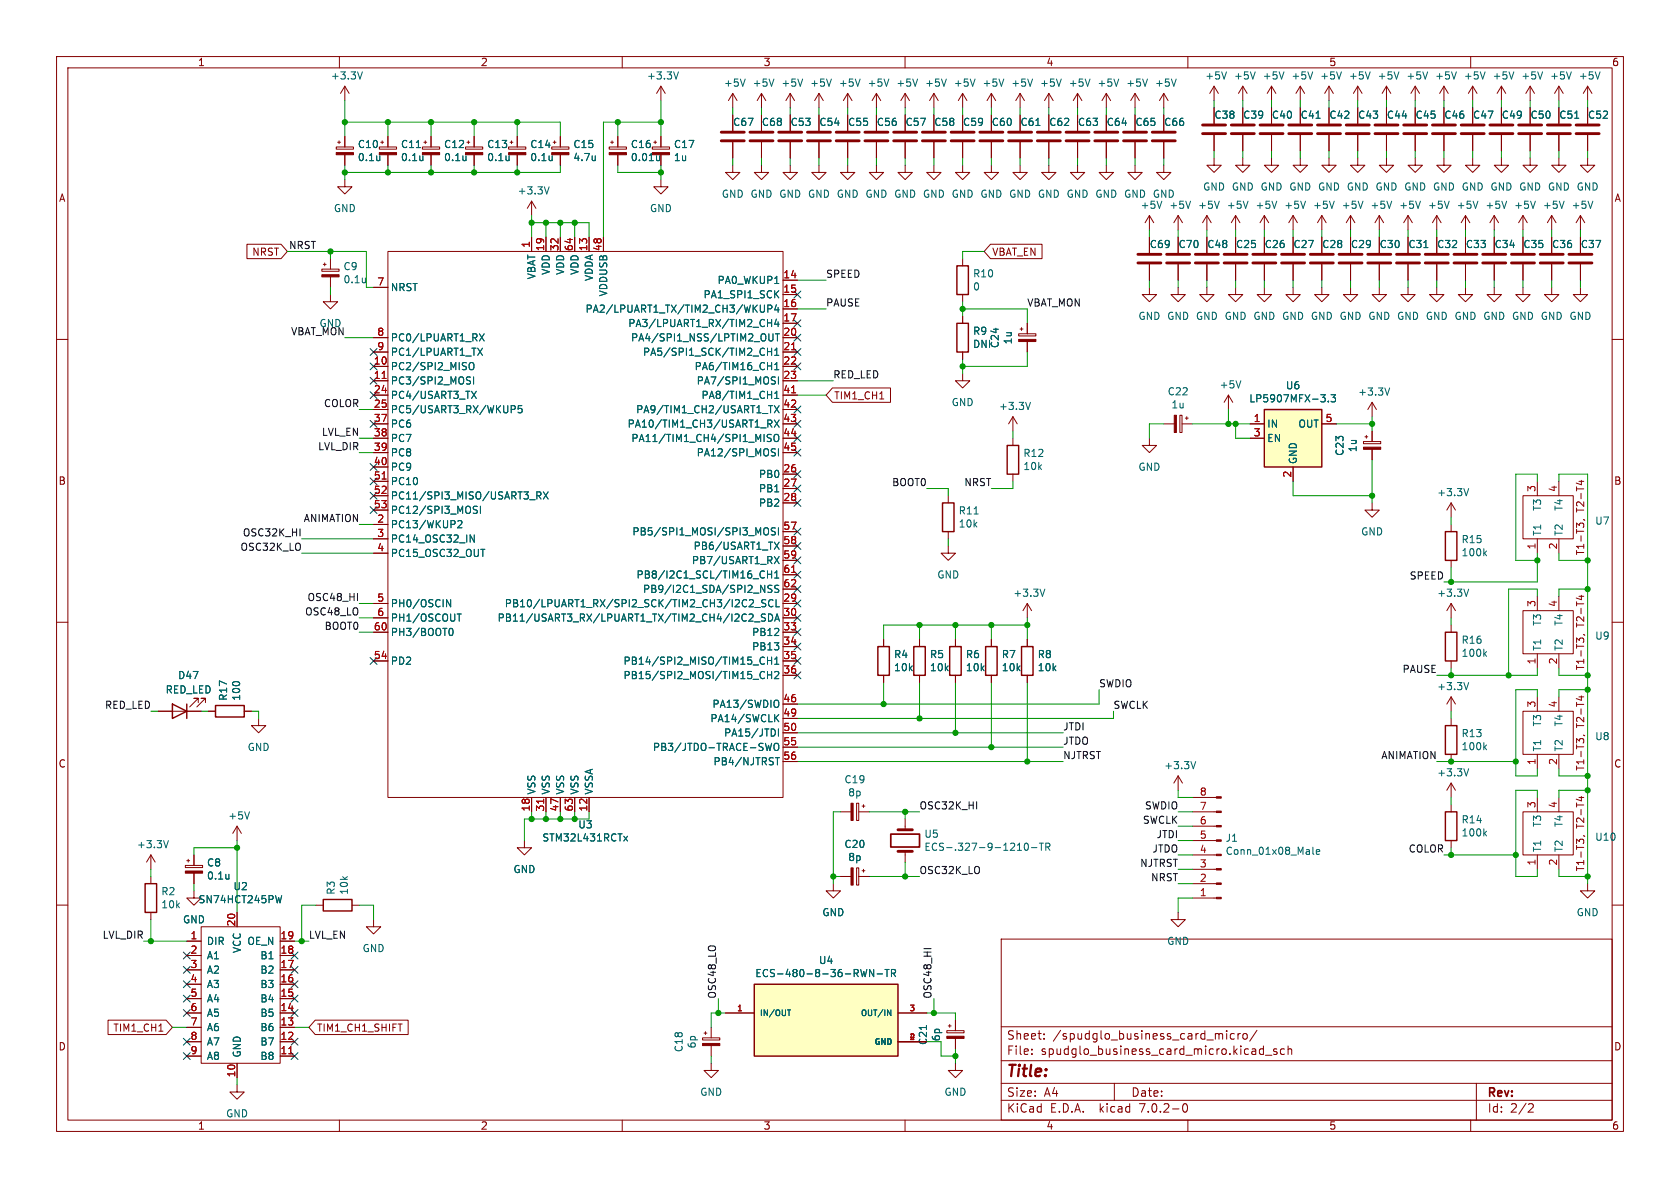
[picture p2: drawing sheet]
<svg xmlns="http://www.w3.org/2000/svg" width="297mm" height="210mm" viewBox="0 0 297 210" stroke-linecap="round" stroke-linejoin="round" font-family="sans-serif">
<defs><g id="words">
<text font-size="2.8" fill="#840000" x="178" y="190.8">Title:</text>
<g font-size="2.1" fill="#840000">
<text x="178" y="183.9">Sheet:</text>
<text x="186.2" y="183.9">/spudglo_business_card_micro/</text>
<text x="178" y="186.6">File:</text>
<text x="184" y="186.6">spudglo_business_card_micro.kicad_sch</text>
<text x="178" y="196.8">KiCad</text>
<text x="178" y="194">Size:</text>
<text x="184.6" y="194">A4</text>
<text x="185.7" y="196.8">E.D.A.</text>
<text x="194.4" y="196.8">kicad</text>
<text x="200" y="194">Date:</text>
<text x="201.5" y="196.8">7.0.2-0</text>
<text x="263" y="194.2">Rev:</text>
<text x="263" y="196.8">Id:</text>
<text x="267" y="196.8">2/2</text>
</g>
<g font-size="1.8" fill="#840000">
<text x="35" y="11.8">1</text>
<text x="85" y="11.8">2</text>
<text x="135" y="11.8">3</text>
<text x="185" y="11.8">4</text>
<text x="235" y="11.8">5</text>
<text x="285" y="11.8">6</text>
<text x="10.4" y="35.8">A</text>
<text x="285.4" y="35.8">A</text>
<text x="44.5" y="45.4">NRST</text>
<text x="175.4" y="45.4">VBAT_EN</text>
<text x="147.5" y="70.8">TIM1_CH1</text>
<text x="10.3" y="85.8">B</text>
<text x="285.3" y="85.8">B</text>
<text x="280.2" y="90.6" transform="rotate(-90 280.2 90.6)">T2-T4</text>
<text x="280.2" y="98.2" transform="rotate(-90 280.2 98.2)">T1-T3,</text>
<text x="280.2" y="110.9" transform="rotate(-90 280.2 110.9)">T2-T4</text>
<text x="280.2" y="118.5" transform="rotate(-90 280.2 118.5)">T1-T3,</text>
<text x="280.2" y="128.7" transform="rotate(-90 280.2 128.7)">T2-T4</text>
<text x="10.3" y="135.8">C</text>
<text x="280.2" y="136.3" transform="rotate(-90 280.2 136.3)">T1-T3,</text>
<text x="285.3" y="135.8">C</text>
<text x="280.2" y="146.5" transform="rotate(-90 280.2 146.5)">T2-T4</text>
<text x="280.2" y="154.1" transform="rotate(-90 280.2 154.1)">T1-T3,</text>
<text x="10.3" y="185.8">D</text>
<text x="19.9" y="182.5">TIM1_CH1</text>
<text x="56" y="182.5">TIM1_CH1_SHIFT</text>
<text x="285.3" y="185.8">D</text>
<text x="35" y="199.8">1</text>
<text x="85" y="199.8">2</text>
<text x="135" y="199.8">3</text>
<text x="185" y="199.8">4</text>
<text x="235" y="199.8">5</text>
<text x="285" y="199.8">6</text>
</g>
<g font-size="1.8" fill="#006464">
<text x="58.4" y="14.2">+3.3V</text>
<text x="114.3" y="14.2">+3.3V</text>
<text x="127.9" y="15.5">+5V</text>
<text x="133" y="15.5">+5V</text>
<text x="138.1" y="15.5">+5V</text>
<text x="143.2" y="15.5">+5V</text>
<text x="148.2" y="15.5">+5V</text>
<text x="153.3" y="15.5">+5V</text>
<text x="158.4" y="15.5">+5V</text>
<text x="163.5" y="15.5">+5V</text>
<text x="168.6" y="15.5">+5V</text>
<text x="173.6" y="15.5">+5V</text>
<text x="178.7" y="15.5">+5V</text>
<text x="183.8" y="15.5">+5V</text>
<text x="188.9" y="15.5">+5V</text>
<text x="194" y="15.5">+5V</text>
<text x="199" y="15.5">+5V</text>
<text x="204.1" y="15.5">+5V</text>
<text x="213" y="14.2">+5V</text>
<text x="218.1" y="14.2">+5V</text>
<text x="223.2" y="14.2">+5V</text>
<text x="228.3" y="14.2">+5V</text>
<text x="233.3" y="14.2">+5V</text>
<text x="238.4" y="14.2">+5V</text>
<text x="243.5" y="14.2">+5V</text>
<text x="248.6" y="14.2">+5V</text>
<text x="253.7" y="14.2">+5V</text>
<text x="258.7" y="14.2">+5V</text>
<text x="263.8" y="14.2">+5V</text>
<text x="268.9" y="14.2">+5V</text>
<text x="274" y="14.2">+5V</text>
<text x="279.1" y="14.2">+5V</text>
<text x="129.5" y="22.4">C67</text>
<text x="134.6" y="22.4">C68</text>
<text x="139.7" y="22.4">C53</text>
<text x="144.8" y="22.4">C54</text>
<text x="149.9" y="22.4">C55</text>
<text x="154.9" y="22.4">C56</text>
<text x="160" y="22.4">C57</text>
<text x="165.1" y="22.4">C58</text>
<text x="170.2" y="22.4">C59</text>
<text x="175.3" y="22.4">C60</text>
<text x="180.3" y="22.4">C61</text>
<text x="185.4" y="22.4">C62</text>
<text x="190.5" y="22.4">C63</text>
<text x="195.6" y="22.4">C64</text>
<text x="200.7" y="22.4">C65</text>
<text x="205.7" y="22.4">C66</text>
<text x="214.6" y="21.1">C38</text>
<text x="219.7" y="21.1">C39</text>
<text x="224.8" y="21.1">C40</text>
<text x="229.9" y="21.1">C41</text>
<text x="235" y="21.1">C42</text>
<text x="240" y="21.1">C43</text>
<text x="245.1" y="21.1">C44</text>
<text x="250.2" y="21.1">C45</text>
<text x="255.3" y="21.1">C46</text>
<text x="260.4" y="21.1">C47</text>
<text x="265.4" y="21.1">C49</text>
<text x="270.5" y="21.1">C50</text>
<text x="275.6" y="21.1">C51</text>
<text x="280.7" y="21.1">C52</text>
<text x="63.2" y="26.3">C10</text>
<text x="63.2" y="28.6">0.1u</text>
<text x="70.8" y="26.3">C11</text>
<text x="70.8" y="28.6">0.1u</text>
<text x="78.4" y="26.3">C12</text>
<text x="78.4" y="28.6">0.1u</text>
<text x="86.1" y="26.3">C13</text>
<text x="86.1" y="28.6">0.1u</text>
<text x="93.7" y="26.3">C14</text>
<text x="93.7" y="28.6">0.1u</text>
<text x="101.3" y="26.3">C15</text>
<text x="101.3" y="28.6">4.7u</text>
<text x="111.5" y="26.3">C16</text>
<text x="111.5" y="28.6">0.01u</text>
<text x="119.1" y="26.3">C17</text>
<text x="119.1" y="28.6">1u</text>
<text x="91.5" y="34.5">+3.3V</text>
<text x="127.5" y="35.1">GND GND GND GND GND GND GND GND GND GND GND GND GND GND GND GND</text>
<text x="212.6" y="33.8">GND GND GND GND GND GND GND GND GND GND GND GND GND GND</text>
<text x="59" y="37.7">GND</text>
<text x="114.8" y="37.7">GND</text>
<text x="201.6" y="37.1">+5V</text>
<text x="206.7" y="37.1">+5V</text>
<text x="211.7" y="37.1">+5V</text>
<text x="216.8" y="37.1">+5V</text>
<text x="221.9" y="37.1">+5V</text>
<text x="227" y="37.1">+5V</text>
<text x="232.1" y="37.1">+5V</text>
<text x="237.1" y="37.1">+5V</text>
<text x="242.2" y="37.1">+5V</text>
<text x="247.3" y="37.1">+5V</text>
<text x="252.4" y="37.1">+5V</text>
<text x="257.5" y="37.1">+5V</text>
<text x="262.5" y="37.1">+5V</text>
<text x="267.6" y="37.1">+5V</text>
<text x="272.7" y="37.1">+5V</text>
<text x="277.8" y="37.1">+5V</text>
<text x="60.7" y="47.9">C9</text>
<text x="203.2" y="44">C69</text>
<text x="208.3" y="44">C70</text>
<text x="213.4" y="44">C48</text>
<text x="218.4" y="44">C25</text>
<text x="223.5" y="44">C26</text>
<text x="228.6" y="44">C27</text>
<text x="233.7" y="44">C28</text>
<text x="238.8" y="44">C29</text>
<text x="243.8" y="44">C30</text>
<text x="248.9" y="44">C31</text>
<text x="254" y="44">C32</text>
<text x="259.1" y="44">C33</text>
<text x="264.2" y="44">C34</text>
<text x="269.2" y="44">C35</text>
<text x="274.3" y="44">C36</text>
<text x="279.4" y="44">C37</text>
<text x="60.7" y="50.2">0.1u</text>
<text x="69.1" y="51.6">NRST</text>
<text x="94.8" y="49.5" transform="rotate(-90 94.8 49.5)">VBAT</text>
<text x="97.3" y="48.7" transform="rotate(-90 97.3 48.7)">VDD</text>
<text x="99.9" y="48.7" transform="rotate(-90 99.9 48.7)">VDD</text>
<text x="102.4" y="48.7" transform="rotate(-90 102.4 48.7)">VDD</text>
<text x="105" y="49.8" transform="rotate(-90 105 49.8)">VDDA</text>
<text x="107.5" y="52.5" transform="rotate(-90 107.5 52.5)">VDDUSB</text>
<text x="124.2" y="52.9">PA1_SPI1_SCK</text>
<text x="126.7" y="50.4">PA0_WKUP1</text>
<text x="172" y="49.2">R10</text>
<text x="172" y="51.5">0</text>
<text x="103.4" y="55.4">PA2/LPUART1_TX/TIM2_CH3/WKUP4</text>
<text x="110.9" y="58">PA3/LPUART1_RX/TIM2_CH4</text>
<text x="172" y="59.3">R9</text>
<text x="201.2" y="56.7">GND GND GND GND GND GND GND GND GND GND GND GND GND GND GND GND</text>
<text x="69.1" y="65.6">PC2/SPI2_MISO</text>
<text x="69.1" y="60.5">PC0/LPUART1_RX</text>
<text x="69.1" y="63.1">PC1/LPUART1_TX</text>
<text x="111.4" y="60.5">PA4/SPI1_NSS/LPTIM2_OUT</text>
<text x="113.5" y="63.1">PA5/SPI1_SCK/TIM2_CH1</text>
<text x="122.7" y="65.6">PA6/TIM16_CH1</text>
<text x="172" y="61.7">DNI</text>
<text x="176.7" y="61.6" transform="rotate(-90 176.7 61.6)">C24</text>
<text x="179" y="60.9" transform="rotate(-90 179 60.9)">1u</text>
<text x="69.1" y="68.1">PC3/SPI2_MOSI</text>
<text x="69.1" y="70.7">PC4/USART3_TX</text>
<text x="123" y="68.1">PA7/SPI1_MOSI</text>
<text x="123.9" y="70.7">PA8/TIM1_CH1</text>
<text x="168.2" y="71.9">GND</text>
<text x="206.4" y="70">C22</text>
<text x="215.6" y="68.8">+5V</text>
<text x="220.8" y="71.3">LP5907MFX-3.3</text>
<text x="227.3" y="69">U6</text>
<text x="240" y="70.1">+3.3V</text>
<text x="69.1" y="73.2">PC5/USART3_RX/WKUP5</text>
<text x="69.1" y="75.8">PC6</text>
<text x="110.8" y="75.8">PA10/TIM1_CH3/USART1_RX</text>
<text x="112.3" y="73.2">PA9/TIM1_CH2/USART1_TX</text>
<text x="176.5" y="72.6">+3.3V</text>
<text x="207" y="72.4">1u</text>
<text x="224" y="75.8">IN</text>
<text x="229.4" y="75.8">OUT</text>
<text x="69.1" y="78.3">PC7</text>
<text x="69.1" y="80.8">PC8</text>
<text x="69.1" y="83.4">PC9</text>
<text x="111.5" y="78.3">PA11/TIM1_CH4/SPI1_MISO</text>
<text x="123" y="80.8">PA12/SPI_MOSI</text>
<text x="180.9" y="80.9">R12</text>
<text x="180.9" y="83.2">10k</text>
<text x="201.2" y="83.4">GND</text>
<text x="224" y="78.3">EN</text>
<text x="229.4" y="82" transform="rotate(-90 229.4 82)">GND</text>
<text x="237.7" y="80.6" transform="rotate(-90 237.7 80.6)">C23</text>
<text x="240" y="80" transform="rotate(-90 240 80)">1u</text>
<text x="69.1" y="85.9">PC10</text>
<text x="69.1" y="88.5">PC11/SPI3_MISO/USART3_RX</text>
<text x="134" y="84.6">PB0</text>
<text x="134" y="87.2">PB1</text>
<text x="134" y="89.7">PB2</text>
<text x="254" y="87.9">+3.3V</text>
<text x="69.1" y="93.5">PC13/WKUP2</text>
<text x="69.1" y="91">PC12/SPI3_MOSI</text>
<text x="111.7" y="94.8">PB5/SPI1_MOSI/SPI3_MOSI</text>
<text x="169.4" y="91.1">R11</text>
<text x="169.4" y="93.4">10k</text>
<text x="240.6" y="94.8">GND</text>
<text x="272.6" y="94.7" transform="rotate(-90 272.6 94.7)">T1</text>
<text x="272.6" y="90.4" transform="rotate(-90 272.6 90.4)">T3</text>
<text x="276.4" y="94.7" transform="rotate(-90 276.4 94.7)">T2</text>
<text x="276.4" y="90.4" transform="rotate(-90 276.4 90.4)">T4</text>
<text x="281.9" y="92.9">U7</text>
<text x="69.1" y="96.1">PC14_OSC32_IN</text>
<text x="69.1" y="98.6">PC15_OSC32_OUT</text>
<text x="122.2" y="99.9">PB7/USART1_RX</text>
<text x="122.5" y="97.3">PB6/USART1_TX</text>
<text x="258.3" y="96.2">R15</text>
<text x="258.3" y="98.5">100k</text>
<text x="69.1" y="107.5">PH0/OSCIN</text>
<text x="89.1" y="107.5">PB10/LPUART1_RX/SPI2_SCK/TIM2_CH3/I2C2_SCL</text>
<text x="112.4" y="102.4">PB8/I2C1_SCL/TIM16_CH1</text>
<text x="113.5" y="105">PB9/I2C1_SDA/SPI2_NSS</text>
<text x="165.6" y="102.4">GND</text>
<text x="179.1" y="105.7">+3.3V</text>
<text x="254" y="105.7">+3.3V</text>
<text x="69.1" y="110">PH1/OSCOUT</text>
<text x="69.1" y="112.6">PH3/BOOT0</text>
<text x="87.8" y="110">PB11/USART3_RX/LPUART1_TX/TIM2_CH4/I2C2_SDA</text>
<text x="132.8" y="112.6">PB12</text>
<text x="258.3" y="114">R16</text>
<text x="272.6" y="110.8" transform="rotate(-90 272.6 110.8)">T3</text>
<text x="276.4" y="110.8" transform="rotate(-90 276.4 110.8)">T4</text>
<text x="281.9" y="113.2">U9</text>
<text x="69.1" y="117.7">PD2</text>
<text x="110.1" y="117.7">PB14/SPI2_MISO/TIM15_CH1</text>
<text x="132.8" y="115.1">PB13</text>
<text x="158" y="116.5">R4</text>
<text x="158" y="118.8">10k</text>
<text x="164.3" y="116.5">R5</text>
<text x="164.3" y="118.8">10k</text>
<text x="170.7" y="116.5">R6</text>
<text x="170.7" y="118.8">10k</text>
<text x="177" y="116.5">R7</text>
<text x="177" y="118.8">10k</text>
<text x="183.4" y="116.5">R8</text>
<text x="183.4" y="118.8">10k</text>
<text x="258.3" y="116.3">100k</text>
<text x="272.6" y="115.1" transform="rotate(-90 272.6 115.1)">T1</text>
<text x="276.4" y="115.1" transform="rotate(-90 276.4 115.1)">T2</text>
<text x="29.2" y="122.7">RED_LED</text>
<text x="31.4" y="120.2">D47</text>
<text x="40.3" y="123.9" transform="rotate(-90 40.3 123.9)">R17</text>
<text x="42.6" y="123.9" transform="rotate(-90 42.6 123.9)">100</text>
<text x="110.1" y="120.2">PB15/SPI2_MOSI/TIM15_CH2</text>
<text x="125.8" y="125.3">PA13/SWDIO</text>
<text x="254" y="122.2">+3.3V</text>
<text x="125.5" y="127.8">PA14/SWCLK</text>
<text x="127.9" y="130.4">PA15/JTDI</text>
<text x="258.3" y="130.5">R13</text>
<text x="272.6" y="128.5" transform="rotate(-90 272.6 128.5)">T3</text>
<text x="276.4" y="128.5" transform="rotate(-90 276.4 128.5)">T4</text>
<text x="281.9" y="131">U8</text>
<text x="43.7" y="132.9">GND</text>
<text x="115.3" y="132.9">PB3/JTDO-TRACE-SWO</text>
<text x="126" y="135.4">PB4/NJTRST</text>
<text x="205.8" y="136.1">+3.3V</text>
<text x="254" y="137.4">+3.3V</text>
<text x="258.3" y="132.8">100k</text>
<text x="272.6" y="132.8" transform="rotate(-90 272.6 132.8)">T1</text>
<text x="276.4" y="132.8" transform="rotate(-90 276.4 132.8)">T2</text>
<text x="94.8" y="140.5" transform="rotate(-90 94.8 140.5)">VSS</text>
<text x="97.3" y="140.5" transform="rotate(-90 97.3 140.5)">VSS</text>
<text x="99.9" y="140.5" transform="rotate(-90 99.9 140.5)">VSS</text>
<text x="102.4" y="140.5" transform="rotate(-90 102.4 140.5)">VSS</text>
<text x="105" y="140.5" transform="rotate(-90 105 140.5)">VSSA</text>
<text x="149.2" y="138.6">C19</text>
<text x="149.9" y="140.9">8p</text>
<text x="40.3" y="145">+5V</text>
<text x="95.8" y="148.9">STM32L431RCTx</text>
<text x="102.2" y="146.6">U3</text>
<text x="163.4" y="148.2">U5</text>
<text x="216.6" y="149">J1</text>
<text x="258.3" y="145.7">R14</text>
<text x="258.3" y="148">100k</text>
<text x="272.6" y="146.3" transform="rotate(-90 272.6 146.3)">T3</text>
<text x="276.4" y="146.3" transform="rotate(-90 276.4 146.3)">T4</text>
<text x="281.9" y="148.8">U10</text>
<text x="24.1" y="150.1">+3.3V</text>
<text x="36.5" y="153.3">C8</text>
<text x="36.5" y="155.6">0.1u</text>
<text x="90.7" y="154.5">GND</text>
<text x="149.2" y="150.1">C20</text>
<text x="149.9" y="152.4">8p</text>
<text x="163.4" y="150.6">ECS-.327-9-1210-TR</text>
<text x="216.6" y="151.3">Conn_01x08_Male</text>
<text x="272.6" y="150.6" transform="rotate(-90 272.6 150.6)">T1</text>
<text x="276.4" y="150.6" transform="rotate(-90 276.4 150.6)">T2</text>
<text x="28.5" y="158.4">R2</text>
<text x="28.5" y="160.7">10k</text>
<text x="35" y="159.8">SN74HCT245PW</text>
<text x="41.2" y="157.5">U2</text>
<text x="59.3" y="158.2" transform="rotate(-90 59.3 158.2)">R3</text>
<text x="61.7" y="158.2" transform="rotate(-90 61.7 158.2)">10k</text>
<text x="32.3" y="163.4">GND</text>
<text x="36.6" y="167.2">DIR</text>
<text x="43.6" y="167.2">OE_N</text>
<text x="145.3" y="162.1">GND</text>
<text x="206.3" y="167.2">GND</text>
<text x="278.7" y="162.1">GND</text>
<text x="36.6" y="169.7">A1</text>
<text x="36.6" y="172.3">A2</text>
<text x="42.7" y="168.6" transform="rotate(-90 42.7 168.6)">VCC</text>
<text x="45.9" y="172.3">B2</text>
<text x="45.9" y="169.7">B1</text>
<text x="64" y="168.5">GND</text>
<text x="133.5" y="172.9">ECS-480-8-36-RWN-TR</text>
<text x="144.7" y="170.6">U4</text>
<text x="36.6" y="174.8">A3</text>
<text x="36.6" y="177.4">A4</text>
<text x="36.6" y="179.9">A5</text>
<text x="45.9" y="179.9">B5</text>
<text x="45.9" y="177.4">B4</text>
<text x="45.9" y="174.8">B3</text>
<text x="36.6" y="182.4">A6</text>
<text x="36.6" y="185">A7</text>
<text x="45.9" y="185">B7</text>
<text x="45.9" y="182.4">B6</text>
<text x="123.2" y="185.4" transform="rotate(-90 123.2 185.4)">6p</text>
<text x="164" y="184.8" transform="rotate(-90 164 184.8)">C21</text>
<text x="166.3" y="184.1" transform="rotate(-90 166.3 184.1)">6p</text>
<text x="36.6" y="187.5">A8</text>
<text x="42.7" y="186.9" transform="rotate(-90 42.7 186.9)">GND</text>
<text x="45.9" y="187.5">B8</text>
<text x="120.8" y="186.1" transform="rotate(-90 120.8 186.1)">C18</text>
<text x="39.9" y="197.7">GND</text>
<text x="123.7" y="193.9">GND</text>
<text x="166.9" y="193.9">GND</text>
</g>
<g font-size="1.8" fill="#0f0f0f">
<text x="51" y="44.1">NRST</text>
<text x="146" y="49.2">SPEED</text>
<text x="51.3" y="59.3">VBAT_MON</text>
<text x="56.4" y="58">GND</text>
<text x="146" y="54.3">PAUSE</text>
<text x="181.6" y="54.3">VBAT_MON</text>
<text x="147.3" y="67">RED_LED</text>
<text x="56.8" y="77.1">LVL_EN</text>
<text x="57.1" y="72">COLOR</text>
<text x="56.1" y="79.7">LVL_DIR</text>
<text x="157.6" y="86">BOOT0</text>
<text x="170.4" y="86">NRST</text>
<text x="42.8" y="94.9">OSC32K_HI</text>
<text x="53.6" y="92.4">ANIMATION</text>
<text x="42.4" y="97.4">OSC32K_LO</text>
<text x="54.2" y="106.3">OSC48_HI</text>
<text x="249.1" y="102.5">SPEED</text>
<text x="53.8" y="108.9">OSC48_LO</text>
<text x="57.3" y="111.4">BOOT0</text>
<text x="247.8" y="119">PAUSE</text>
<text x="18.4" y="125.4">RED_LED</text>
<text x="194.3" y="121.6">SWDIO</text>
<text x="196.8" y="125.4">SWCLK</text>
<text x="188" y="129.2">JTDI</text>
<text x="188" y="131.7">JTDO</text>
<text x="188" y="134.3">NJTRST</text>
<text x="244.1" y="134.3">ANIMATION</text>
<text x="162.6" y="143.2">OSC32K_HI</text>
<text x="202.3" y="143.2">SWDIO</text>
<text x="201.9" y="145.7">SWCLK</text>
<text x="204.3" y="148.2">JTDI</text>
<text x="162.6" y="154.6">OSC32K_LO</text>
<text x="201.4" y="153.3">NJTRST</text>
<text x="203.4" y="155.9">NRST</text>
<text x="203.6" y="150.8">JTDO</text>
<text x="248.9" y="150.8">COLOR</text>
<text x="18" y="166">LVL_DIR</text>
<text x="54.6" y="166">LVL_EN</text>
<text x="126.7" y="176.5" transform="rotate(-90 126.7 176.5)">OSC48_LO</text>
<text x="164.8" y="176.5" transform="rotate(-90 164.8 176.5)">OSC48_HI</text>
</g>
<g font-size="1.8" fill="#a90000">
<text x="93.7" y="43.8" transform="rotate(-90 93.7 43.8)">1</text>
<text x="96.3" y="44.5" transform="rotate(-90 96.3 44.5)">19</text>
<text x="98.8" y="44.5" transform="rotate(-90 98.8 44.5)">32</text>
<text x="101.3" y="44.5" transform="rotate(-90 101.3 44.5)">64</text>
<text x="103.9" y="44.5" transform="rotate(-90 103.9 44.5)">13</text>
<text x="106.4" y="44.5" transform="rotate(-90 106.4 44.5)">48</text>
<text x="66.6" y="50.5">7</text>
<text x="138.4" y="49.3">14</text>
<text x="138.4" y="51.8">15</text>
<text x="66.6" y="59.4">8</text>
<text x="138.4" y="54.4">16</text>
<text x="138.4" y="56.9">17</text>
<text x="138.4" y="59.4">20</text>
<text x="66" y="64.5">10</text>
<text x="66.6" y="62">9</text>
<text x="138.4" y="62">21</text>
<text x="138.4" y="64.5">22</text>
<text x="66" y="67.1">11</text>
<text x="66" y="69.6">24</text>
<text x="138.4" y="67.1">23</text>
<text x="138.4" y="69.6">41</text>
<text x="66" y="72.1">25</text>
<text x="66" y="74.7">37</text>
<text x="66" y="77.2">38</text>
<text x="138.4" y="72.1">42</text>
<text x="138.4" y="74.7">43</text>
<text x="138.4" y="77.2">44</text>
<text x="221.6" y="74.7">1</text>
<text x="221.6" y="77.2">3</text>
<text x="234.3" y="74.7">5</text>
<text x="66" y="79.8">39</text>
<text x="66" y="82.3">40</text>
<text x="138.4" y="83.6">26</text>
<text x="138.4" y="79.8">45</text>
<text x="66" y="84.8">51</text>
<text x="66" y="87.4">52</text>
<text x="66" y="89.9">53</text>
<text x="138.4" y="86.1">27</text>
<text x="138.4" y="88.6">28</text>
<text x="228.3" y="84.5" transform="rotate(-90 228.3 84.5)">2</text>
<text x="271.5" y="87" transform="rotate(-90 271.5 87)">3</text>
<text x="275.3" y="87" transform="rotate(-90 275.3 87)">4</text>
<text x="66.6" y="92.5">2</text>
<text x="66.6" y="95">3</text>
<text x="138.4" y="93.7">57</text>
<text x="66.6" y="97.5">4</text>
<text x="138.4" y="96.3">58</text>
<text x="138.4" y="98.8">59</text>
<text x="138.4" y="101.3">61</text>
<text x="271.5" y="97.2" transform="rotate(-90 271.5 97.2)">1</text>
<text x="275.3" y="97.2" transform="rotate(-90 275.3 97.2)">2</text>
<text x="66.6" y="106.4">5</text>
<text x="138.4" y="106.4">29</text>
<text x="138.4" y="103.9">62</text>
<text x="271.5" y="107.3" transform="rotate(-90 271.5 107.3)">3</text>
<text x="275.3" y="107.3" transform="rotate(-90 275.3 107.3)">4</text>
<text x="66" y="111.5">60</text>
<text x="66.6" y="109">6</text>
<text x="138.4" y="109">30</text>
<text x="138.4" y="111.5">33</text>
<text x="66" y="116.6">54</text>
<text x="138.4" y="114">34</text>
<text x="138.4" y="116.6">35</text>
<text x="138.4" y="119.1">36</text>
<text x="271.5" y="117.5" transform="rotate(-90 271.5 117.5)">1</text>
<text x="275.3" y="117.5" transform="rotate(-90 275.3 117.5)">2</text>
<text x="138.4" y="124.2">46</text>
<text x="271.5" y="125.1" transform="rotate(-90 271.5 125.1)">3</text>
<text x="275.3" y="125.1" transform="rotate(-90 275.3 125.1)">4</text>
<text x="138.4" y="126.7">49</text>
<text x="138.4" y="129.3">50</text>
<text x="138.4" y="131.8">55</text>
<text x="138.4" y="134.4">56</text>
<text x="271.5" y="135.3" transform="rotate(-90 271.5 135.3)">1</text>
<text x="275.3" y="135.3" transform="rotate(-90 275.3 135.3)">2</text>
<text x="93.7" y="143.5" transform="rotate(-90 93.7 143.5)">18</text>
<text x="96.3" y="143.5" transform="rotate(-90 96.3 143.5)">31</text>
<text x="98.8" y="143.5" transform="rotate(-90 98.8 143.5)">47</text>
<text x="101.3" y="143.5" transform="rotate(-90 101.3 143.5)">63</text>
<text x="103.9" y="143.5" transform="rotate(-90 103.9 143.5)">12</text>
<text x="212.1" y="143.3">7</text>
<text x="212.1" y="140.7">8</text>
<text x="271.5" y="142.9" transform="rotate(-90 271.5 142.9)">3</text>
<text x="275.3" y="142.9" transform="rotate(-90 275.3 142.9)">4</text>
<text x="212.1" y="148.3">5</text>
<text x="212.1" y="145.8">6</text>
<text x="212.1" y="156">2</text>
<text x="212.1" y="153.4">3</text>
<text x="212.1" y="150.9">4</text>
<text x="271.5" y="153.1" transform="rotate(-90 271.5 153.1)">1</text>
<text x="275.3" y="153.1" transform="rotate(-90 275.3 153.1)">2</text>
<text x="212.1" y="158.5">1</text>
<text x="33.6" y="166.1">1</text>
<text x="41.7" y="163.8" transform="rotate(-90 41.7 163.8)">20</text>
<text x="49.5" y="166.1">19</text>
<text x="33.6" y="168.7">2</text>
<text x="33.6" y="171.2">3</text>
<text x="33.6" y="173.7">4</text>
<text x="49.5" y="173.7">16</text>
<text x="49.5" y="171.2">17</text>
<text x="49.5" y="168.7">18</text>
<text x="33.6" y="176.3">5</text>
<text x="33.6" y="178.8">6</text>
<text x="49.5" y="178.8">14</text>
<text x="49.5" y="176.3">15</text>
<text x="33.6" y="181.4">7</text>
<text x="33.6" y="183.9">8</text>
<text x="49.5" y="183.9">12</text>
<text x="49.5" y="181.4">13</text>
<text x="33.6" y="186.4">9</text>
<text x="41.7" y="190.5" transform="rotate(-90 41.7 190.5)">10</text>
<text x="49.5" y="186.4">11</text>
</g>
<g font-size="1.4" fill="#a90000">
<text x="130.2" y="178.8">1</text>
<text x="160.7" y="178.8">3</text>
<text x="160.7" y="183.9">2</text>
</g>
<g font-size="1.4" fill="#006464">
<text x="134.4" y="179.8">IN/OUT</text>
<text x="152" y="179.8">OUT/IN</text>
<text x="154.5" y="184.8">GND</text>
</g>
</g></defs>
<g fill="none" stroke="#840000" stroke-width=".18">
<path d="M10 10h277v190h-277zM12 12h273v186h-273zM60 10v2M61 15.2l-.8 1.3M61 15.2v2.6M61 15.2l.7 1.3M110 10v2M116.8 15.2v2.6M116.8 15.2l-.7 1.3M116.8 15.2l.8 1.3M129.5 16.5v2.6M129.5 16.5l-.7 1.3"/>
<path d="M129.5 16.5l.8 1.3M134.6 16.5v2.6M134.6 16.5l-.7 1.3M134.6 16.5l.8 1.3M139.7 16.5v2.6M139.7 16.5l-.8 1.3M139.7 16.5l.8 1.3M144.8 16.5l-.8 1.3M144.8 16.5v2.6M144.8 16.5l.7 1.3M149.9 16.5l-.8 1.3M149.9 16.5v2.6"/>
<path d="M149.9 16.5l.7 1.3M154.9 16.5l-.7 1.3M154.9 16.5v2.6M154.9 16.5l.8 1.3M160 10v2M160 16.5l-.7 1.3M160 16.5v2.6M160 16.5l.8 1.3M165.1 16.5v2.6M165.1 16.5l-.8 1.3M165.1 16.5l.8 1.3M170.2 16.5v2.6"/>
<path d="M170.2 16.5l-.8 1.3M170.2 16.5l.7 1.3M175.3 16.5v2.6M175.3 16.5l-.8 1.3M175.3 16.5l.7 1.3M180.3 16.5v2.6M180.3 16.5l-.7 1.3M180.3 16.5l.8 1.3M185.4 16.5v2.6M185.4 16.5l-.7 1.3M185.4 16.5l.8 1.3M190.5 16.5v2.6"/>
<path d="M190.5 16.5l-.8 1.3M190.5 16.5l.8 1.3M195.6 16.5v2.6M195.6 16.5l-.8 1.3M195.6 16.5l.7 1.3M200.7 16.5l-.8 1.3M200.7 16.5v2.6M200.7 16.5l.7 1.3M205.7 16.5v2.6M205.7 16.5l-.7 1.3M205.7 16.5l.8 1.3M210 10v2"/>
<path d="M214.6 15.2l-.7 1.3M214.6 15.2v2.6M214.6 19.1v2.7M214.6 15.2l.8 1.3M219.7 15.2v2.6M219.7 19.1v2.7M219.7 15.2l-.8 1.3M219.7 15.2l.8 1.3M224.8 15.2l-.8 1.3M224.8 15.2v2.6M224.8 19.1v2.7M224.8 15.2l.8 1.3"/>
<path d="M229.9 15.2l-.8 1.3M229.9 15.2v2.6M229.9 19.1v2.7M229.9 15.2l.7 1.3M234.9 15.2l-.7 1.3M234.9 15.2v2.6M234.9 19.1v2.7M234.9 15.2l.8 1.3M240 15.2l-.7 1.3M240 15.2v2.6M240 19.1v2.7M240 15.2l.8 1.3"/>
<path d="M245.1 15.2l-.8 1.3M245.1 15.2v2.6M245.1 19.1v2.7M245.1 15.2l.8 1.3M250.2 15.2l-.8 1.3M250.2 15.2v2.6M250.2 19.1v2.7M250.2 15.2l.8 1.3M255.3 15.2v2.6M255.3 19.1v2.7M255.3 15.2l-.8 1.3M255.3 15.2l.7 1.3"/>
<path d="M260 10v2M260.3 15.2v2.6M260.3 19.1v2.7M260.3 15.2l-.7 1.3M260.3 15.2l.8 1.3M265.4 15.2v2.6M265.4 19.1v2.7M265.4 15.2l-.7 1.3M265.4 15.2l.8 1.3M270.5 15.2v2.6M270.5 19.1v2.7M270.5 15.2l-.8 1.3"/>
<path d="M270.5 15.2l.8 1.3M275.6 15.2v2.6M275.6 19.1v2.7M275.6 15.2l-.8 1.3M275.6 15.2l.8 1.3M280.7 15.2v2.6M280.7 19.1v2.7M280.7 15.2l-.8 1.3M280.7 15.2l.7 1.3M59.4 26h3.1v.4h-3.1zM59.7 25.1h.5M59.9 24.9v.5"/>
<path d="M61 31.8v1.2h1.2l-1.2 1.3-1.3-1.3h1.3M61 24.1v1.9M61 27.4v1.8M67.1 26h3v.4h-3zM67.3 25.1h.5M67.6 24.9v.5M68.6 24.1v1.9M68.6 27.4v1.8M74.7 26h3v.4h-3zM74.9 25.1h.5M75.2 24.9v.5M76.2 24.1v1.9"/>
<path d="M76.2 27.4v1.8M82.3 26h3v.4h-3zM82.5 25.1h.6M82.8 24.9v.5M83.8 24.1v1.9M83.8 27.4v1.8M89.9 26h3.1v.4h-3.1zM90.2 25.1h.5M90.4 24.9v.5M91.4 24.1v1.9M91.4 27.4v1.8M94 35.6v2.5"/>
<path d="M94 35.6l-.8 1.2M94 35.6l.7 1.2M97.5 26h3.1v.4h-3.1zM97.8 25.1h.5M98 24.9v.5M99.1 24.1v1.9M99.1 27.4v1.8M107.7 26h3v.4h-3zM107.9 25.1h.6M108.2 24.9v.5M109.2 24.1v1.9M109.2 27.4v1.8"/>
<path d="M115.3 26h3.1v.4h-3.1zM115.6 25.1h.5M115.8 24.9v.5M116.8 31.8v1.2h1.3l-1.3 1.3-1.2-1.3h1.2M116.8 24.1v1.9M116.8 27.4v1.8M129.5 29.2v1.3h1.3l-1.3 1.3-1.2-1.3h1.2M129.5 20.3v2.8M129.5 25.1v2.8M134.6 29.2v1.3h1.3l-1.3 1.3-1.3-1.3h1.3M134.6 20.3v2.8M134.6 25.1v2.8"/>
<path d="M139.7 29.2v1.3h1.3l-1.3 1.3-1.3-1.3h1.3M139.7 20.3v2.8M139.7 25.1v2.8M144.8 29.2v1.3h1.2l-1.2 1.3-1.3-1.3h1.3M144.8 20.3v2.8M144.8 25.1v2.8M149.9 29.2v1.3h1.2l-1.2 1.3-1.3-1.3h1.3M149.9 20.3v2.8M149.9 25.1v2.8M154.9 29.2v1.3h1.3l-1.3 1.3-1.2-1.3h1.2M154.9 20.3v2.8M154.9 25.1v2.8"/>
<path d="M160 29.2v1.3h1.3l-1.3 1.3-1.3-1.3h1.3M160 20.3v2.8M160 25.1v2.8M165.1 29.2v1.3h1.3l-1.3 1.3-1.3-1.3h1.3M165.1 20.3v2.8M165.1 25.1v2.8M170.2 29.2v1.3h1.2l-1.2 1.3-1.3-1.3h1.3M170.2 20.3v2.8M170.2 25.1v2.8M175.3 29.2v1.3h1.2l-1.2 1.3-1.3-1.3h1.3M175.3 20.3v2.8M175.3 25.1v2.8"/>
<path d="M180.3 29.2v1.3h1.3l-1.3 1.3-1.2-1.3h1.2M180.3 20.3v2.8M180.3 25.1v2.8M185.4 29.2v1.3h1.3l-1.3 1.3-1.3-1.3h1.3M185.4 20.3v2.8M185.4 25.1v2.8M190.5 29.2v1.3h1.3l-1.3 1.3-1.3-1.3h1.3M190.5 20.3v2.8M190.5 25.1v2.8M195.6 29.2v1.3h1.2l-1.2 1.3-1.3-1.3h1.3M195.6 20.3v2.8M195.6 25.1v2.8"/>
<path d="M200.7 29.2v1.3h1.2l-1.2 1.3-1.3-1.3h1.3M200.7 20.3v2.8M200.7 25.1v2.8M203.2 38.1l-.8 1.3M203.2 38.1v2.5M203.2 38.1l.8 1.3M205.7 29.2v1.3h1.3l-1.3 1.3-1.2-1.3h1.2M205.7 20.3v2.8M205.7 25.1v2.8M208.3 38.1l-.8 1.3M208.3 38.1v2.5M208.3 38.1l.7 1.3"/>
<path d="M213.4 38.1l-.8 1.3M213.4 38.1v2.5M213.4 38.1l.7 1.3M214.6 27.9v1.3h1.3l-1.3 1.3-1.2-1.3h1.2M214.6 23.9v2.8M218.4 38.1l-.7 1.3M218.4 38.1v2.5M218.4 38.1l.8 1.3M219.7 27.9v1.3h1.3l-1.3 1.3-1.3-1.3h1.3M219.7 23.9v2.8M223.5 38.1l-.7 1.3M223.5 38.1v2.5"/>
<path d="M223.5 38.1l.8 1.3M224.8 27.9v1.3h1.3l-1.3 1.3-1.3-1.3h1.3M224.8 23.9v2.8M228.6 38.1v2.5M228.6 38.1l-.8 1.3M228.6 38.1l.8 1.3M229.9 27.9v1.3h1.2l-1.2 1.3-1.3-1.3h1.3M229.9 23.9v2.8M233.7 38.1v2.5M233.7 38.1l-.8 1.3M233.7 38.1l.7 1.3M234.9 27.9v1.3h1.3l-1.3 1.3-1.2-1.3h1.2"/>
<path d="M234.9 23.9v2.8M238.8 38.1v2.5M238.8 38.1l-.8 1.3M238.8 38.1l.7 1.3M240 27.9v1.3h1.3l-1.3 1.3-1.2-1.3h1.2M240 23.9v2.8M243.8 38.1v2.5M243.8 38.1l-.7 1.3M243.8 38.1l.8 1.3M245.1 27.9v1.3h1.3l-1.3 1.3-1.3-1.3h1.3M245.1 23.9v2.8M248.9 38.1v2.5"/>
<path d="M248.9 38.1l-.7 1.3M248.9 38.1l.8 1.3M250.2 27.9v1.3h1.3l-1.3 1.3-1.3-1.3h1.3M250.2 23.9v2.8M254 38.1v2.5M254 38.1l-.8 1.3M254 38.1l.8 1.3M255.3 27.9v1.3h1.2l-1.2 1.3-1.3-1.3h1.3M255.3 23.9v2.8M259.1 38.1v2.5M259.1 38.1l-.8 1.3M259.1 38.1l.7 1.3"/>
<path d="M260.3 27.9v1.3h1.3l-1.3 1.3-1.2-1.3h1.2M260.3 23.9v2.8M264.2 38.1v2.5M264.2 38.1l-.8 1.3M264.2 38.1l.7 1.3M265.4 27.9v1.3h1.3l-1.3 1.3-1.2-1.3h1.2M265.4 23.9v2.8M269.2 38.1v2.5M269.2 38.1l-.7 1.3M269.2 38.1l.8 1.3M270.5 27.9v1.3h1.3l-1.3 1.3-1.3-1.3h1.3M270.5 23.9v2.8"/>
<path d="M274.3 38.1v2.5M274.3 38.1l-.7 1.3M274.3 38.1l.8 1.3M275.6 27.9v1.3h1.3l-1.3 1.3-1.3-1.3h1.3M275.6 23.9v2.8M279.4 38.1l-.8 1.3M279.4 38.1v2.5M279.4 38.1l.8 1.3M280.7 27.9v1.3h1.2l-1.2 1.3-1.3-1.3h1.3M280.7 23.9v2.8M10 60h2M43.7 43.2h6l1.1 1.3-1.1 1.2h-6z"/>
<path d="M56.9 47.6h3v.4h-3zM57.1 46.7h.6M57.4 46.5v.5M58.4 52.1v1.2h1.3l-1.3 1.3-1.3-1.3h1.3M58.4 45.7v1.9M58.4 48.9v1.9M66 59.7h2.6M66 50.8h2.6M68.6 44.5h69.8v96.5h-69.8zM94 41.9v2.6M96.5 41.9v2.6M99.1 41.9v2.6"/>
<path d="M101.6 41.9v2.6M104.1 41.9v2.6M106.7 41.9v2.6M138.4 49.5h2.6M138.4 52.1h2.6M138.4 54.6h2.6M138.4 57.2h2.6M138.4 59.7h2.6M170.2 45.7v1.3M170.2 52.1v1.2M170.2 55.9v1.3M175.1 43.2h9.1v2.5h-9.1l-1.1-1.2z"/>
<path d="M180.1 59h3v.4h-3zM180.3 58.2h.5M180.6 57.9v.5M181.6 57.2v1.8M203.2 50.8v1.3h1.3l-1.3 1.2-1.3-1.2h1.3M203.2 41.9v2.8M203.2 46.7v2.8M208.3 50.8v1.3h1.2l-1.2 1.2-1.3-1.2h1.3M208.3 41.9v2.8M208.3 46.7v2.8M213.4 50.8v1.3h1.2l-1.2 1.2-1.3-1.2h1.3M213.4 41.9v2.8"/>
<path d="M213.4 46.7v2.8M218.4 50.8v1.3h1.3l-1.3 1.2-1.2-1.2h1.2M218.4 41.9v2.8M218.4 46.7v2.8M223.5 50.8v1.3h1.3l-1.3 1.2-1.3-1.2h1.3M223.5 41.9v2.8M223.5 46.7v2.8M228.6 50.8v1.3h1.3l-1.3 1.2-1.3-1.2h1.3M228.6 41.9v2.8M228.6 46.7v2.8M233.7 50.8v1.3h1.2l-1.2 1.2-1.3-1.2h1.3M233.7 41.9v2.8"/>
<path d="M233.7 46.7v2.8M238.8 50.8v1.3h1.2l-1.2 1.2-1.3-1.2h1.3M238.8 41.9v2.8M238.8 46.7v2.8M243.8 50.8v1.3h1.3l-1.3 1.2-1.2-1.2h1.2M243.8 41.9v2.8M243.8 46.7v2.8M248.9 50.8v1.3h1.3l-1.3 1.2-1.3-1.2h1.3M248.9 41.9v2.8M248.9 46.7v2.8M254 50.8v1.3h1.3l-1.3 1.2-1.3-1.2h1.3M254 41.9v2.8"/>
<path d="M254 46.7v2.8M259.1 50.8v1.3h1.2l-1.2 1.2-1.3-1.2h1.3M259.1 41.9v2.8M259.1 46.7v2.8M264.2 50.8v1.3h1.2l-1.2 1.2-1.3-1.2h1.3M264.2 41.9v2.8M264.2 46.7v2.8M269.2 50.8v1.3h1.3l-1.3 1.2-1.2-1.2h1.2M269.2 41.9v2.8M269.2 46.7v2.8M274.3 50.8v1.3h1.3l-1.3 1.2-1.3-1.2h1.3M274.3 41.9v2.8"/>
<path d="M274.3 46.7v2.8M279.4 50.8v1.3h1.3l-1.3 1.2-1.3-1.2h1.3M279.4 41.9v2.8M279.4 46.7v2.8M285 60h2M66 74.9h2.6M66 77.5h2.6M66 64.8h2.6M66 67.3h2.6M66 62.2h2.6M66 69.9h2.6M66 72.4h2.6"/>
<path d="M138.4 74.9h2.6M138.4 77.5h2.6M138.4 64.8h2.6M138.4 67.3h2.6M138.4 62.2h2.6M138.4 69.9h2.6M138.4 72.4h2.6M147.2 68.6h10.2v2.5h-10.2l-1.2-1.2zM170.2 66v1.3h1.2l-1.2 1.3-1.3-1.3h1.3M170.2 62.2v1.3M179.1 73.7v2.5M179.1 77.5v1.2"/>
<path d="M179.1 73.7l-.8 1.2M179.1 73.7l.7 1.2M181.6 60.4v1.8M203.2 77.5v1.2h1.3l-1.3 1.3-1.3-1.3h1.3M205.7 74.9h1.9M208.6 73.4h.4v3.1h-.4zM209 74.9h1.8M209.5 73.9h.6M209.8 73.7v.5M217.2 69.9l-.8 1.2M217.2 69.9v2.5M217.2 69.9l.7 1.2"/>
<path d="M221 74.9h2.5M221 77.5h2.5M233.7 74.9h2.5M241 78.1h3.1v.3h-3.1zM241.3 77.2h.5M241.6 77v.5M242.6 71.1v2.6M242.6 76.2v1.9M242.6 79.4v1.9M242.6 71.1l-.8 1.3M242.6 71.1l.7 1.3M66 92.7h2.6"/>
<path d="M66 95.3h2.6M66 80h2.6M66 97.8h2.6M66 82.6h2.6M66 85.1h2.6M66 87.6h2.6M66 90.2h2.6M138.4 83.8h2.6M138.4 86.4h2.6M138.4 88.9h2.6M138.4 80h2.6M138.4 94h2.6"/>
<path d="M138.4 96.5h2.6M138.4 99.1h2.6M167.6 96.5v1.3h1.3l-1.3 1.3-1.2-1.3h1.2M167.6 87.6v1.3M167.6 94v1.3M179.1 83.8v1.3M228.6 82.6v2.5M242.6 88.9v1.3h1.2l-1.2 1.2-1.3-1.2h1.3M256.5 88.9v2.5M256.5 92.7v1.3M256.5 99.1v1.2M256.5 88.9l-.7 1.3"/>
<path d="M256.5 88.9l.8 1.3M269.2 87.6h8.9v7.7h-8.9zM271.8 85.1v2.5M271.8 95.3v2.5M275.6 85.1v2.5M275.6 95.3v2.5M279.1 85.1h.9M279.2 92.9l-.5-.4v.8M279.3 92.6l.1-.1 .5 .1M279.6 84.9v.8M279.9 91.9l.3 .1M10 110h2"/>
<path d="M66 106.7h2.6M66 109.2h2.6M66 111.8h2.6M66 116.8h2.6M138.4 106.7h2.6M138.4 109.2h2.6M138.4 111.8h2.6M138.4 114.3h2.6M138.4 116.8h2.6M138.4 119.4h2.6M138.4 101.6h2.6M138.4 104.1h2.6"/>
<path d="M156.2 113v1.3M156.2 119.4v1.3M162.6 113v1.3M162.6 119.4v1.3M168.9 113v1.3M168.9 119.4v1.3M175.3 113v1.3M175.3 119.4v1.3M181.6 106.7v2.5M181.6 113v1.3M181.6 119.4v1.3M181.6 106.7l-.8 1.3"/>
<path d="M181.6 106.7l.8 1.3M256.5 106.7v2.5M256.5 110.5v1.3M256.5 116.8v1.3M256.5 106.7l-.7 1.3M256.5 106.7l.8 1.3M269.2 108h8.9v7.6h-8.9zM271.8 105.4v2.6M271.8 115.6v2.5M275.6 105.4v2.6M275.6 115.6v2.5M279.1 105.4h.9"/>
<path d="M279.2 113.2l-.5-.4v.8M279.3 112.9l.1-.1 .5 .1M279.6 105.2v.8M279.9 112.2l.3 .1M285 110h2M27.9 125.7h7.7M35.1 124.2v-.8h-.8h.8l-1.6 1.6M36.3 124.2v-.8h-.7h.7l-1.5 1.6M36.8 125.7h1.3M43.2 125.7h1.2M45.7 127v1.3h1.3l-1.3 1.2-1.3-1.2h1.3M138.4 124.5h2.6"/>
<path d="M138.4 127h2.6M138.4 129.5h2.6M138.4 132.1h2.6M138.4 134.6h2.6M208.3 137.2v2.5M208.3 137.2l-.8 1.2M208.3 137.2l.7 1.2M256.5 138.4l-.7 1.3M256.5 123.2v2.5M256.5 127v1.3M256.5 133.4v1.2M256.5 138.4v2.6"/>
<path d="M256.5 138.4l.8 1.3M256.5 123.2l-.7 1.3M256.5 123.2l.8 1.3M269.2 125.7h8.9v7.7h-8.9zM271.8 123.2v2.5M271.8 133.4v2.5M275.6 123.2v2.5M275.6 133.4v2.5M279.1 123.2h.9M279.2 131l-.5-.4v.8M279.3 130.7l.1-.1 .5 .1M279.6 123v.8"/>
<path d="M279.9 130l.3 .1M10 160h2M26.7 151.1v2.6M26.7 154.9v1.3M26.7 151.1l-.8 1.3M26.7 151.1l.7 1.3M32.8 153h3v.4h-3zM33 152.1h.5M33.3 151.9v.5M34.3 157.5v1.3h1.3l-1.3 1.2-1.3-1.2h1.3M34.3 151.1v1.9M34.3 154.4v1.8"/>
<path d="M41.9 146.1l-.8 1.2M41.9 146.1v2.5M41.9 146.1l.8 1.2M92.7 148.6v1.3h1.3l-1.3 1.2-1.3-1.2h1.3M94 141v2.5M96.5 141v2.5M99.1 141v2.5M101.6 141v2.5M104.1 141v2.5M147.3 156.2v1.3h1.3l-1.3 1.3-1.3-1.3h1.3M148.6 143.5h1.8M148.6 154.9h1.8"/>
<path d="M151.4 142h.4v3h-.4zM151.4 153.4h.4v3.1h-.4zM151.8 143.5h1.9M151.8 154.9h1.9M152.4 142.5h.5M152.4 153.9h.5M152.7 142.2v.5M152.7 153.7v.5M160 144.8v1.9M160 150.5v1.9M210.8 141h4.2M210.8 143.5h4.2"/>
<path d="M210.8 146.1h4.2M210.8 148.6h4.2M210.8 151.1h4.2M210.8 153.7h4.2M210.8 156.2h4.2M210.8 158.8h4.2M256.5 142.2v1.3M256.5 148.6v1.3M269.2 143.5h8.9v7.6h-8.9zM271.8 141v2.5M271.8 151.1v2.6M275.6 141v2.5"/>
<path d="M275.6 151.1v2.6M279.1 141h.9M279.2 148.8l-.5-.5v.8M279.3 148.5l.1-.2 .5 .2M279.6 140.8v.8M279.9 147.7l.3 .2M280.7 156.2v1.3h1.2l-1.2 1.3-1.3-1.3h1.3M285 160h2M26.7 161.3v1.3M33 179.1h2.6M33 166.4h2.6M33 176.5h2.6"/>
<path d="M33 174h2.6M33 171.5h2.6M33 168.9h2.6M35.6 163.8h13.9v24.2h-13.9zM41.9 161.3v2.5M49.5 179.1h2.6M49.5 166.4h2.6M49.5 176.5h2.6M49.5 174h2.6M49.5 171.5h2.6M49.5 168.9h2.6M55.9 160h1.2"/>
<path d="M62.2 160h1.3M66 162.6v1.2h1.3l-1.3 1.3-1.2-1.3h1.2M128.3 179.1h5M158.7 179.1h5.1M177 166h108v32h-108zM208.3 161.3v1.3h1.2l-1.2 1.2-1.3-1.2h1.3M19.1 180.3h10.3l1.1 1.3-1.1 1.3h-10.3zM28.1 182.3h.7M33 184.2h2.6M33 186.7h2.6M33 181.6h2.6M41.9 191.8v1.2h1.3l-1.3 1.3-1.3-1.3h1.3"/>
<path d="M41.9 188v2.5M49.5 184.2h2.6M49.5 186.7h2.6M49.5 181.6h2.6M55.7 180.3h16.5v2.6h-16.5l-1.1-1.3zM60 198v2M110 198v2M124.2 183.5h3.1v.3h-3.1zM124.5 182.6h.5M124.7 182.4v.5M125.7 188v1.2h1.3l-1.3 1.3-1.2-1.3h1.2M125.7 181.6v1.9"/>
<path d="M125.7 184.8v1.9M158.7 184.2h5.1M160 198v2M167.4 182.2h3v.4h-3zM167.6 181.4h.5M167.9 181.1v.5M168.9 188v1.2h1.3l-1.3 1.3-1.3-1.3h1.3M168.9 180.3v1.9M168.9 183.6v1.8M177 194.5h108M177 191.5h108M177 187.5h108"/>
<path d="M177 181.5h108M182.4 186.3v.1M182.4 185.5v.1M184.6 183.6v.1M184.6 182.8v.1M197 191.5v3M209.2 195.2l.2-.1a.81 .81 0 0 1 .6 .6 .81 .81 0 0 1-.3 .8l-.1 .1a.81 .81 0 0 1-.4-1.4zM210 198v2M216.9 182.2v.1M216.9 182.7v1M218.2 182.8l-.4-.1-.3 .3v.4l.1 .2h.6M218.9 182.7v1"/>
<path d="M219.3 182.7l-.3 .1-.1 .2M219.8 182.8l.2-.1 .4 .1 .1 .6-.1 .2-.4 .1-.2-.1zM222.2 182.1l-1.3 2M222.6 186.1l.3 .3 .5-.1M223.4 184.9v1.5M223.4 185.5l-.5-.1-.3 .3M223.7 186.5h1.2M225.7 185.5l-.3-.1-.3 .2 .1 .2 .5 .2v.3h-.6M227.1 185.5l-.5-.1-.2 .3v.4l.1 .2h.6M227.7 185.5l.2-.1 .4 .1 .1 .9M227.7 184.9v1.5M260 198v2"/>
<path d="M261 191.5v6.5M270.4 195.1l.5 .1 .2 .3-1 1.1h1"/>
</g>
<g fill="none" stroke="#840000" stroke-width=".51">
<path d="M127.5 24.9h4.1M127.5 23.4h4.1M132.6 24.9h4.1M132.6 23.4h4.1M137.7 24.9h4M137.7 23.4h4M142.7 24.9h4.1M142.7 23.4h4.1M147.8 24.9h4.1M147.8 23.4h4.1M152.9 24.9h4.1M152.9 23.4h4.1"/>
<path d="M158 24.9h4.1M158 23.4h4.1M163.1 24.9h4M163.1 23.4h4M168.1 24.9h4.1M168.1 23.4h4.1M173.2 24.9h4.1M173.2 23.4h4.1M178.3 24.9h4.1M178.3 23.4h4.1M183.4 24.9h4.1M183.4 23.4h4.1"/>
<path d="M188.5 24.9h4M188.5 23.4h4M193.5 24.9h4.1M193.5 23.4h4.1M198.6 24.9h4.1M198.6 23.4h4.1M203.7 24.9h4.1M203.7 23.4h4.1M212.6 23.6h4.1M212.6 22.1h4.1M217.7 23.6h4M217.7 22.1h4"/>
<path d="M222.8 23.6h4M222.8 22.1h4M227.8 23.6h4.1M227.8 22.1h4.1M232.9 23.6h4.1M232.9 22.1h4.1M238 23.6h4.1M238 22.1h4.1M243.1 23.6h4M243.1 22.1h4M248.2 23.6h4M248.2 22.1h4"/>
<path d="M253.2 23.6h4.1M253.2 22.1h4.1M258.3 23.6h4.1M258.3 22.1h4.1M263.4 23.6h4.1M263.4 22.1h4.1M268.5 23.6h4M268.5 22.1h4M273.6 23.6h4M273.6 22.1h4M278.6 23.6h4.1M278.6 22.1h4.1"/>
<path d="M201.2 46.5h4M201.2 45h4M206.2 46.5h4.1M206.2 45h4.1M211.3 46.5h4.1M211.3 45h4.1M216.4 46.5h4.1M216.4 45h4.1M221.5 46.5h4.1M221.5 45h4.1M226.6 46.5h4M226.6 45h4"/>
<path d="M231.6 46.5h4.1M231.6 45h4.1M236.7 46.5h4.1M236.7 45h4.1M241.8 46.5h4.1M241.8 45h4.1M246.9 46.5h4.1M246.9 45h4.1M252 46.5h4M252 45h4M257 46.5h4.1M257 45h4.1"/>
<path d="M262.1 46.5h4.1M262.1 45h4.1M267.2 46.5h4.1M267.2 45h4.1M272.3 46.5h4.1M272.3 45h4.1M277.4 46.5h4M277.4 45h4M158.7 146.7h2.6M158.7 150.5h2.6"/>
</g>
<g fill="none" stroke="#006464" stroke-width=".18">
<path d="M64.1 12.7l-.5 1.3M119.9 12.7l-.4 1.3M131.7 14l-.4 1.2M136.8 14l-.4 1.2M141.9 14l-.4 1.2M147 14l-.4 1.2M152.1 14l-.5 1.2M157.1 14l-.4 1.2M162.2 14l-.4 1.2M167.3 14l-.4 1.2M172.4 14l-.4 1.2M177.5 14l-.5 1.2"/>
<path d="M182.5 14l-.4 1.2M187.6 14l-.4 1.2M192.7 14l-.4 1.2M197.8 14l-.4 1.2M202.9 14l-.5 1.2M207.9 14l-.4 1.2M216.8 12.7l-.4 1.3M221.9 12.7l-.4 1.3M227 12.7l-.4 1.3M232.1 12.7l-.5 1.3M237.1 12.7l-.4 1.3M242.2 12.7l-.4 1.3"/>
<path d="M247.3 12.7l-.4 1.3M252.4 12.7l-.4 1.3M257.5 12.7l-.5 1.3M262.5 12.7l-.4 1.3M267.6 12.7l-.4 1.3M272.7 12.7l-.4 1.3M277.8 12.7l-.4 1.3M282.9 12.7l-.5 1.3M97.1 33l-.4 1.3M116.6 27.6v.8M116.6 28.3l-.4 .1M205.4 35.6l-.4 1.2"/>
<path d="M210.5 35.6l-.4 1.2M215.6 35.6l-.5 1.2M220.6 35.6l-.4 1.2M225.7 35.6l-.4 1.2M230.8 35.6l-.4 1.2M235.9 35.6l-.4 1.2M241 35.6l-.5 1.2M246 35.6l-.4 1.2M251.1 35.6l-.4 1.2M256.2 35.6l-.4 1.2M261.3 35.6l-.4 1.2M266.4 35.6l-.5 1.2"/>
<path d="M271.4 35.6l-.4 1.2M276.5 35.6l-.4 1.2M281.6 35.6l-.4 1.2M84.8 59l.8 1.3M85.6 59l-.8 1.3M135.1 53.9v1.1l-.1 .1-.3 .1M135.7 57.1h.7M135.7 54.6l.6-.1 .2-.1-.1-.4-.7-.1v1.3M135.9 59v1l.3 .3 .3-.1 .2-.2v-1M136.4 56.5v1.2M137 50.1h.7M137.1 59h.7"/>
<path d="M137.1 51.9l.6 .8M137.3 53.9l-.3 .9h.7M137.3 56.4l-.3 .9h.7M137.4 59v1.3M137.6 54.4v.8M137.6 56.9v.8M137.7 51.4l-.7 .7M82.7 67.2l.4 .2 .1 .3-.3 .2h-.3M82.7 66.6l.5 .1M83 64.3l.2-.2a.43 .43 0 0 1 .6 .4v.4a.42 .42 0 0 1-.4 .5 .42 .42 0 0 1-.5-.5zM83.4 69.2l.8 1.2M83.7 66.6v1.3"/>
<path d="M84.2 69.2l-.8 1.2M84.4 61.5l.9 1.3M85.3 61.5l-.9 1.3M90.4 71.7h.5l.2 .2-.1 .4-.6 .1M92.3 71.7h-.7v.6l.2-.1 .4 .1 .1 .1v.5l-.2 .1-.5-.1M135.7 61.5v1.3M135.7 62.2h.7M135.7 64.7h.7M135.7 74.9h.6l.2-.2-.1-.3-.7-.2v1.3M135.9 71.7h.7M136 74.9l.5 .6M136.2 71.7v1.3"/>
<path d="M136.3 76.8h-.4l-.3 .2 .1 .3 .6 .3v.3l-.2 .2-.5-.1M136.4 61.5v1.3M136.4 64.1v1.3M136.6 67.2l.4 .2 .1 .3-.3 .2h-.3M136.6 66.6l.5 .1M136.6 79.9l.4 .2 .1 .3-.3 .2h-.3M136.6 79.3l.5 .1M136.9 71.7l.8 1.3M136.9 74.2l.8 1.3M137 65.4h.7M137 62.8h.7M137 61.9l.3-.4v1.3"/>
<path d="M137 64.5l.3-.4v1.3M137 69.5l.3-.3v1.2M137 70.4h.7M137 76.8h.1a.43 .43 0 0 1 .6 .4v.4a.42 .42 0 0 1-.4 .5 .42 .42 0 0 1-.5-.5v-.4zM137.6 66.6v1.3M137.6 79.3v1.3M137.7 71.7l-.8 1.3M137.7 74.2l-.8 1.3M182.2 71.1l-.5 1.3M219.4 67.3l-.5 1.3M233.5 69.8h.8l-.4 .5M234.2 70.4v.5"/>
<path d="M234.8 70.9v.1M235.3 69.8h.8l-.4 .5 .3 .1v.5l-.1 .1-.6-.1M245.7 68.6l-.5 1.3M80.9 92.1l.5-.1 .3 .4-.8 .9h.8M83.1 94.6l.7 1.2v-1.2M83.8 90l.5 .2 .1 .3-.3 .3-.4-.1M83.8 89.5h.6M84.9 89.5v1.3M85 97.1h.7M94.9 87.6h.6l.1-.2v-.3l-.7-.2v1.3M95.2 87.6l.4 .6M96.1 86.9l.8 1.3"/>
<path d="M96.9 86.9l-.8 1.3M135.1 93.5l.2-.2a.43 .43 0 0 1 .6 .4v.4a.43 .43 0 0 1-.3 .5 .43 .43 0 0 1-.5-.2M136.9 95.8l.8 1.3M136.9 98.4l.8 1.2M137 86.9h.7M137.1 93.4l-.5-.1-.2 .1v.4l.6 .2 .1 .3-.3 .3-.5-.1M137.6 93.3v1.3M137.7 95.8l-.8 1.3M137.7 98.4l-.8 1.2M259.6 86.4l-.4 1.2M262.4 97.8l.4 .5M262.8 97.4l-.5 .5"/>
<path d="M78.9 106l.8 1.3v-1.3M79.6 111.1h.1a.68 .68 0 0 1 .4 .6 .68 .68 0 0 1-.4 .6h-.1M80.8 108.5h.7M81.2 108.5v1.3M132.5 106.1l.5-.1 .2 .4-.8 .9h.8M133.4 109.9h1M133.4 107.4h1M134.5 117.2l.3 .2 .3-.1M134.6 101l.3-.1 .2 .1M134.8 118.7l.3 .1M135.1 116.3l-.3-.1-.3 .1M135.1 119.8l-.3 .2"/>
<path d="M135.1 102.1l-.2 .1-.3-.1M135.3 108.6l-.5-.1-.1 .2v.3l.5 .3 .1 .3-.2 .2-.5-.1M135.4 106.1l-.5-.1-.2 .1v.4l.6 .2 .1 .3-.3 .3-.4-.1M135.7 100.9v1.3M135.7 116.2v1.2M135.7 118.7v1.3M135.7 116.8h.7M135.7 119.3h.7M135.7 101.5h.7M135.9 108.5a.64 .64 0 0 1 .7 .7 .64 .64 0 0 1-.7 .6zM136.4 100.9v1.3M136.4 116.2v1.2"/>
<path d="M136.4 118.7v1.3M136.5 103.5h-.5l-.2 .1v.3l.5 .3 .2 .3-.3 .2h-.5M136.7 106.1a.6 .6 0 0 0-.9 .4 .6 .6 0 0 0 .6 .8l.3-.2M137 109.8l.4-1.3 .4 1.3M137 101.3l.3-.4v1.3M137 116.5l.3-.3v1.2M137 117.4h.7M137 118.8l.4-.1 .3 .4-.8 .9h.8M137 102.2h.7M137.1 109.4h.6M137.2 106v1.3h.6M137.7 103.5h-.5l-.2 .1v.3l.6 .3 .1 .3-.3 .2h-.4"/>
<path d="M184.7 104.1l-.4 1.3M259.6 104.1l-.4 1.3M262.4 115.5l.4 .5M262.8 115.2l-.5 .5M136.4 131.4l-.3 1.3-.2-.9-.3 .9M136.8 128.9l.3 .5-.3 .7M137 131.5l.1-.1a.43 .43 0 0 1 .6 .4v.4a.42 .42 0 0 1-.4 .5 .42 .42 0 0 1-.5-.5v-.4zM137.1 133.9h.7M137.1 123.8a.43 .43 0 0 1 .6 .4v.4a.43 .43 0 0 1-.6 .4M137.1 126.9l.6 .7M137.4 133.9v1.3M137.6 128.9v1.2"/>
<path d="M137.7 126.3l-.7 .7M211.4 134.6l-.4 1.3M259.6 135.9l-.4 1.3M259.6 120.7l-.4 1.2M262.4 132.1l.4 .4M262.8 131.7l-.5 .5M29.8 148.6l-.5 1.3M44.1 143.5l-.4 1.3M49.8 158.3l-.3 1.3-.2-.9M110.3 147.8l.6 .9M110.9 147.8l-.6 .9M181.3 149.1h.1a.68 .68 0 0 1 .4 .6 .68 .68 0 0 1-.4 .6 .84 .84 0 0 1-.1-1.2z"/>
<path d="M182.3 149.8h1M183.7 149.1h.8M184.1 149.1v1.2M184.9 149.7h.6l.1-.2v-.3l-.7-.1v1.2M185.2 149.7l.4 .6M232.1 149.8v1.1l.2 .1M232.7 150.6l.6-.1v-.3h-.4l-.2 .2 .1 .6h.5M262.4 147.3l.4 .5M262.8 146.9l-.5 .5M139.2 178.5h.6M153.2 171.4l-.3 1.2M154.5 171.4v1.2l-.8-1.2v1.2"/>
<path d="M155.1 172.2h.9M156.5 171.4h.7M156.8 171.4v1.2M156.9 178.5l.6 1v-1M157.6 172h.6l.1-.2v-.3l-.7-.1v1.2M157.9 172l.4 .6"/>
</g>
<g fill="#840000" stroke="#840000" stroke-width=".18">
<path d="M207.6 73.4h.4v3.1h-.4z"/>
<path d="M180.1 60h3v.4h-3z"/>
<path d="M215 140.8h.9v.3h-.9z"/>
<path d="M215 143.4h.9v.2h-.9z"/>
<path d="M215 145.9h.9v.3h-.9z"/>
<path d="M215 148.5h.9v.2h-.9z"/>
<path d="M215 151h.9v.3h-.9z"/>
<path d="M215 153.5h.9v.3h-.9z"/>
<path d="M215 156.1h.9v.2h-.9z"/>
<path d="M215 158.6h.9v.3h-.9z"/>
<path d="M150.4 142h.4v3h-.4z"/>
<path d="M150.4 153.4h.4v3.1h-.4z"/>
<path d="M241 79h3.1v.4h-3.1z"/>
<path d="M124.2 184.5h3.1v.3h-3.1z"/>
<path d="M167.4 183.2h3v.4h-3z"/>
<path d="M56.9 48.6h3v.3h-3z"/>
<path d="M67.1 27h3v.4h-3z"/>
<path d="M59.4 27h3.1v.4h-3.1z"/>
<path d="M74.7 27h3v.4h-3z"/>
<path d="M82.3 27h3v.4h-3z"/>
<path d="M115.3 27h3.1v.4h-3.1z"/>
<path d="M107.7 27h3v.4h-3z"/>
<path d="M32.8 154h3v.4h-3z"/>
<path d="M89.9 27h3.1v.4h-3.1z"/>
<path d="M97.5 27h3.1v.4h-3.1z"/>
</g>
<g fill="#ffffc2" stroke="#ffffc2" stroke-width=".18">
<path d="M223.5 72.4h10.2v10.2h-10.2z"/>
<path d="M133.3 174h25.4v12.7h-25.4z"/>
</g>
<g fill="none" stroke="#840000" stroke-width=".25">
<path d="M169.2 47h2v5.1h-2zM169.2 57.2h2v5h-2zM178.1 78.7h2v5.1h-2zM223.5 72.4h10.2v10.2h-10.2zM166.6 88.9h2.1v5.1h-2.1zM255.5 94h2.1v5.1h-2.1zM155.2 114.3h2v5.1h-2zM161.5 114.3h2.1v5.1h-2.1zM167.9 114.3h2v5.1h-2zM174.2 114.3h2.1v5.1h-2.1zM180.6 114.3h2v5.1h-2zM255.5 111.8h2.1v5h-2.1z"/>
<path d="M30.5 124.5l2.5 1.2-2.5 1.3zM33 124.5v2.5M38.1 124.7h5.1v2h-5.1zM255.5 128.3h2.1v5.1h-2.1zM25.7 156.2h2v5.1h-2zM57.1 159h5.1v2h-5.1zM255.5 143.5h2.1v5.1h-2.1zM133.3 174h25.4v12.7h-25.4z"/>
</g>
<path d="M157.5 147.4h5.1v2.3h-5.1z" fill="none" stroke="#840000" stroke-width=".3"/>
<path d="M67.6 66.9h.7M139.9 61.8h.8M139.9 69.4h.8M67.6 84.7h.7M139.9 101.2h.8M96.1 141.3v.7M51 186.3h.8" fill="none" stroke="#a90000" stroke-width=".18"/>
<path d="M53 93.5v1.2" fill="none" stroke="#0f0f0f" stroke-width=".18"/>
<g fill="none" stroke="#009600" stroke-width=".18">
<path d="M61 17.8v6.3M116.8 17.8v6.3M129.5 19.1v1.2M134.6 19.1v1.2M139.7 19.1v1.2M144.8 19.1v1.2M149.9 19.1v1.2M154.9 19.1v1.2M160 19.1v1.2M165.1 19.1v1.2M170.2 19.1v1.2M175.3 19.1v1.2"/>
<path d="M180.3 19.1v1.2M185.4 19.1v1.2M190.5 19.1v1.2M195.6 19.1v1.2M200.7 19.1v1.2M205.7 19.1v1.2M214.6 17.8v1.3M219.7 17.8v1.3M224.8 17.8v1.3M229.9 17.8v1.3M234.9 17.8v1.3M240 17.8v1.3"/>
<path d="M245.1 17.8v1.3M250.2 17.8v1.3M255.3 17.8v1.3M260.3 17.8v1.3M265.4 17.8v1.3M270.5 17.8v1.3M275.6 17.8v1.3M280.7 17.8v1.3M61 21.6h38.1v2.5M61 29.2v2.6M68.6 21.6v2.5M68.6 29.2v1.3"/>
<path d="M76.2 21.6v2.5M76.2 29.2v1.3M83.8 21.6v2.5M83.8 29.2v1.3M91.4 21.6v2.5M91.4 29.2v1.3M94 38.1v3.8M94 39.4h10.1v2.5M96.5 39.4v2.5M99.1 29.2v1.3h-38.1M99.1 39.4v2.5M101.6 39.4v2.5"/>
<path d="M109.2 29.2v1.3h7.6M109.2 21.6v2.5M116.8 29.2v2.6M116.8 21.6h-10.1v20.3M129.5 27.9v1.3M134.6 27.9v1.3M139.7 27.9v1.3M144.8 27.9v1.3M149.9 27.9v1.3M154.9 27.9v1.3M160 27.9v1.3M165.1 27.9v1.3"/>
<path d="M170.2 27.9v1.3M175.3 27.9v1.3M180.3 27.9v1.3M185.4 27.9v1.3M190.5 27.9v1.3M195.6 27.9v1.3M200.7 27.9v1.3M205.7 27.9v1.3M214.6 26.7v1.2M219.7 26.7v1.2M224.8 26.7v1.2M229.9 26.7v1.2"/>
<path d="M234.9 26.7v1.2M240 26.7v1.2M245.1 26.7v1.2M250.2 26.7v1.2M255.3 26.7v1.2M260.3 26.7v1.2M265.4 26.7v1.2M270.5 26.7v1.2M275.6 26.7v1.2M280.7 26.7v1.2M50.8 44.5h14v6.3h1.2M58.4 44.5v1.2"/>
<path d="M58.4 50.8v1.3M61 59.7h5M141 54.6h5M141 49.5h5M170.2 54.6h11.4v2.6M170.2 53.3v2.6M174 44.5h-3.8v1.2M203.2 40.6v1.3M203.2 49.5v1.3M208.3 40.6v1.3M208.3 49.5v1.3M213.4 40.6v1.3"/>
<path d="M213.4 49.5v1.3M218.4 40.6v1.3M218.4 49.5v1.3M223.5 40.6v1.3M223.5 49.5v1.3M228.6 40.6v1.3M228.6 49.5v1.3M233.7 40.6v1.3M233.7 49.5v1.3M238.8 40.6v1.3M238.8 49.5v1.3M243.8 40.6v1.3"/>
<path d="M243.8 49.5v1.3M248.9 40.6v1.3M248.9 49.5v1.3M254 40.6v1.3M254 49.5v1.3M259.1 40.6v1.3M259.1 49.5v1.3M264.2 40.6v1.3M264.2 49.5v1.3M269.2 40.6v1.3M269.2 49.5v1.3M274.3 40.6v1.3"/>
<path d="M274.3 49.5v1.3M279.4 40.6v1.3M279.4 49.5v1.3M63.5 72.4h2.5M63.5 77.5h2.5M141 67.3h6.3M141 69.9h5M170.2 63.5v2.5M179.1 76.2v1.3M181.6 62.2v2.6h-11.4M205.7 74.9h-2.5v2.6M210.8 74.9h10.2"/>
<path d="M217.2 72.4v2.5M218.4 74.9v2.6h2.6M236.2 74.9h6.4M242.6 73.7v2.5M53.3 95.3h12.7M53.3 97.8h12.7M63.5 92.7h2.5M63.5 80h2.5M163.8 86.4h3.8v1.2M167.6 95.3v1.2M179.1 85.1v1.3h-3.8M228.6 85.1v2.5h14"/>
<path d="M242.6 81.3v7.6M256.5 91.4v1.3M271.8 85.1v-1.3h-3.8v15.3h3.8M271.8 97.8v5.1h-16.5M275.6 85.1v-1.3h5.1v72.4M275.6 97.8v1.3h5.1M63.5 111.8h2.5M63.5 109.2h2.5M63.5 106.7h2.5M162.6 110.5v2.5M168.9 110.5v2.5M175.3 110.5v2.5"/>
<path d="M181.6 109.2v3.8M181.6 110.5h-25.4v2.5M256.5 100.3v2.6M256.5 109.2v1.3M256.5 118.1v1.3M271.8 118.1v1.3h-17.8M271.8 105.4v-1.3h-5.1v15.3M275.6 118.1v1.3h5.1M280.7 104.1h-5.1v1.3M26.7 125.7h1.2M35.6 125.7h1.2M44.4 125.7h1.3v1.3"/>
<path d="M141 134.6h47M141 129.5h47M141 132.1h47M156.2 120.7v3.8M162.6 120.7v6.3M168.9 120.7v8.8M175.3 120.7v11.4M181.6 120.7v13.9M194.3 121.9v2.6h-53.3M196.8 125.7v1.3h-55.8M208.3 139.7v1.3h2.5M254 134.6h14"/>
<path d="M256.5 125.7v1.3M271.8 123.2v-1.3h-3.8v15.3h3.8v-1.3M275.6 135.9v1.3h5.1M280.7 121.9h-5.1v1.3M280.7 139.7h-5.1v1.3M26.7 153.7v1.2M34.3 156.2v1.3M41.9 149.9h-7.6v1.2M41.9 148.6v12.7M94 143.5v1.3M96.5 143.5v1.3M99.1 143.5v1.3"/>
<path d="M101.6 143.5v1.3M104.1 143.5v1.3h-11.4v3.8M147.3 154.9h1.3M148.6 143.5h-1.3v12.7M153.7 143.5h8.9M153.7 154.9h8.9M160 143.5v1.3M160 152.4v2.5M208.3 143.5h2.5M208.3 151.1h2.5M208.3 146.1h2.5M208.3 156.2h2.5"/>
<path d="M208.3 153.7h2.5M208.3 148.6h2.5M210.8 158.8h-2.5v2.5M255.3 151.1h12.7M256.5 141v1.2M256.5 149.9v1.2M271.8 141v-1.3h-3.8v15.2h3.8v-1.2M275.6 153.7v1.2h5.1M25.4 166.4h7.6M26.7 162.6v3.8M52.1 166.4h2.5M55.9 160h-2.6v6.4"/>
<path d="M63.5 160h2.5v2.6M127 176.5v2.6M128.3 179.1h-2.6v2.5M163.8 179.1h5.1v1.2M165.1 176.5v2.6M30.5 181.6h2.5M41.9 190.5v1.3M52.1 181.6h2.5M125.7 186.7v1.3M163.8 184.2h2.6v2.5h2.5M168.9 185.4v2.6"/>
</g>
<g fill="none" stroke="#000084" stroke-width=".18">
<path d="M140.4 51.5l1.2 1.2M140.4 56.5l1.2 1.3M140.4 59.1l1.2 1.2M141.6 51.5l-1.2 1.2M141.6 56.5l-1.2 1.3M141.6 59.1l-1.2 1.2M65.4 74.3l1.2 1.2M65.4 64.2l1.2 1.2M65.4 69.2l1.2 1.3M65.4 66.7l1.2 1.2M65.4 61.6l1.2 1.2M66.6 74.3l-1.2 1.2"/>
<path d="M66.6 64.2l-1.2 1.2M66.6 69.2l-1.2 1.3M66.6 66.7l-1.2 1.2M66.6 61.6l-1.2 1.2M140.4 74.3l1.2 1.2M140.4 79.4l1.2 1.2M140.4 76.9l1.2 1.2M140.4 64.2l1.2 1.2M140.4 71.8l1.2 1.2M140.4 61.6l1.2 1.2M141.6 74.3l-1.2 1.2M141.6 79.4l-1.2 1.2"/>
<path d="M141.6 76.9l-1.2 1.2M141.6 64.2l-1.2 1.2M141.6 71.8l-1.2 1.2M141.6 61.6l-1.2 1.2M65.4 81.9l1.2 1.3M65.4 89.6l1.2 1.2M65.4 87l1.2 1.2M65.4 84.5l1.2 1.2M66.6 81.9l-1.2 1.3M66.6 89.6l-1.2 1.2M66.6 87l-1.2 1.2M66.6 84.5l-1.2 1.2"/>
<path d="M140.4 88.3l1.2 1.2M140.4 98.5l1.2 1.2M140.4 95.9l1.2 1.2M140.4 85.8l1.2 1.2M140.4 93.4l1.2 1.2M140.4 83.2l1.2 1.2M141.6 88.3l-1.2 1.2M141.6 98.5l-1.2 1.2M141.6 95.9l-1.2 1.2M141.6 85.8l-1.2 1.2M141.6 93.4l-1.2 1.2M141.6 83.2l-1.2 1.2"/>
<path d="M65.4 116.2l1.2 1.2M66.6 116.2l-1.2 1.2M140.4 118.8l1.2 1.2M140.4 108.6l1.2 1.2M140.4 111.2l1.2 1.2M140.4 106.1l1.2 1.2M140.4 103.5l1.2 1.2M140.4 113.7l1.2 1.2M140.4 116.2l1.2 1.2M140.4 101l1.2 1.2M141.6 118.8l-1.2 1.2M141.6 108.6l-1.2 1.2"/>
<path d="M141.6 111.2l-1.2 1.2M141.6 106.1l-1.2 1.2M141.6 103.5l-1.2 1.2M141.6 113.7l-1.2 1.2M141.6 116.2l-1.2 1.2M141.6 101l-1.2 1.2M32.4 178.5l1.2 1.2M32.4 175.9l1.2 1.2M32.4 170.8l1.2 1.3M32.4 173.4l1.2 1.2M32.4 168.3l1.2 1.2M33.6 178.5l-1.2 1.2"/>
<path d="M33.6 175.9l-1.2 1.2M33.6 170.8l-1.2 1.3M33.6 173.4l-1.2 1.2M33.6 168.3l-1.2 1.2M51.5 170.8l1.2 1.3M51.5 168.3l1.2 1.2M51.5 175.9l1.2 1.2M51.5 178.5l1.2 1.2M51.5 173.4l1.2 1.2M52.7 170.8l-1.2 1.3M52.7 168.3l-1.2 1.2M52.7 175.9l-1.2 1.2"/>
<path d="M52.7 178.5l-1.2 1.2M52.7 173.4l-1.2 1.2M32.4 183.5l1.2 1.3M32.4 186.1l1.2 1.2M33.6 183.5l-1.2 1.3M33.6 186.1l-1.2 1.2M51.5 183.5l1.2 1.3M51.5 186.1l1.2 1.2M52.7 183.5l-1.2 1.3M52.7 186.1l-1.2 1.2"/>
</g>
<g fill="#009600" stroke="#009600" stroke-width=".18">
<circle cx="218.4" cy="74.9" r=".46"/>
<circle cx="175.3" cy="110.5" r=".46"/>
<circle cx="181.6" cy="110.5" r=".46"/>
<circle cx="217.2" cy="74.9" r=".46"/>
<circle cx="168.9" cy="110.5" r=".46"/>
<circle cx="162.6" cy="110.5" r=".46"/>
<circle cx="170.2" cy="64.8" r=".46"/>
<circle cx="242.6" cy="87.6" r=".46"/>
<circle cx="242.6" cy="74.9" r=".46"/>
<circle cx="175.3" cy="132.1" r=".46"/>
<circle cx="181.6" cy="134.6" r=".46"/>
<circle cx="168.9" cy="129.5" r=".46"/>
<circle cx="156.2" cy="124.5" r=".46"/>
<circle cx="162.6" cy="127" r=".46"/>
<circle cx="99.1" cy="39.4" r=".46"/>
<circle cx="96.5" cy="39.4" r=".46"/>
<circle cx="94" cy="39.4" r=".46"/>
<circle cx="160" cy="143.5" r=".46"/>
<circle cx="160" cy="154.9" r=".46"/>
<circle cx="165.1" cy="179.1" r=".46"/>
<circle cx="147.3" cy="154.9" r=".46"/>
<circle cx="168.9" cy="186.7" r=".46"/>
<circle cx="101.6" cy="144.8" r=".46"/>
<circle cx="99.1" cy="144.8" r=".46"/>
<circle cx="127" cy="179.1" r=".46"/>
<circle cx="109.2" cy="21.6" r=".46"/>
<circle cx="101.6" cy="39.4" r=".46"/>
<circle cx="26.7" cy="166.4" r=".46"/>
<circle cx="41.9" cy="149.9" r=".46"/>
<circle cx="83.8" cy="21.6" r=".46"/>
<circle cx="91.4" cy="21.6" r=".46"/>
<circle cx="91.4" cy="30.5" r=".46"/>
<circle cx="83.8" cy="30.5" r=".46"/>
<circle cx="76.2" cy="30.5" r=".46"/>
<circle cx="68.6" cy="21.6" r=".46"/>
<circle cx="61" cy="21.6" r=".46"/>
<circle cx="76.2" cy="21.6" r=".46"/>
<circle cx="61" cy="30.5" r=".46"/>
<circle cx="53.3" cy="166.4" r=".46"/>
<circle cx="96.5" cy="144.8" r=".46"/>
<circle cx="94" cy="144.8" r=".46"/>
<circle cx="68.6" cy="30.5" r=".46"/>
<circle cx="58.4" cy="44.5" r=".46"/>
<circle cx="256.5" cy="119.4" r=".46"/>
<circle cx="266.7" cy="119.4" r=".46"/>
<circle cx="280.7" cy="121.9" r=".46"/>
<circle cx="280.7" cy="119.4" r=".46"/>
<circle cx="280.7" cy="137.2" r=".46"/>
<circle cx="256.5" cy="134.6" r=".46"/>
<circle cx="268" cy="134.6" r=".46"/>
<circle cx="280.7" cy="104.1" r=".46"/>
<circle cx="271.8" cy="99.1" r=".46"/>
<circle cx="280.7" cy="99.1" r=".46"/>
<circle cx="268" cy="151.1" r=".46"/>
<circle cx="280.7" cy="139.7" r=".46"/>
<circle cx="256.5" cy="151.1" r=".46"/>
<circle cx="280.7" cy="154.9" r=".46"/>
<circle cx="256.5" cy="102.9" r=".46"/>
<circle cx="170.2" cy="54.6" r=".46"/>
<circle cx="116.8" cy="21.6" r=".46"/>
<circle cx="116.8" cy="30.5" r=".46"/>
</g>
<use href="#words"/>
</svg>
